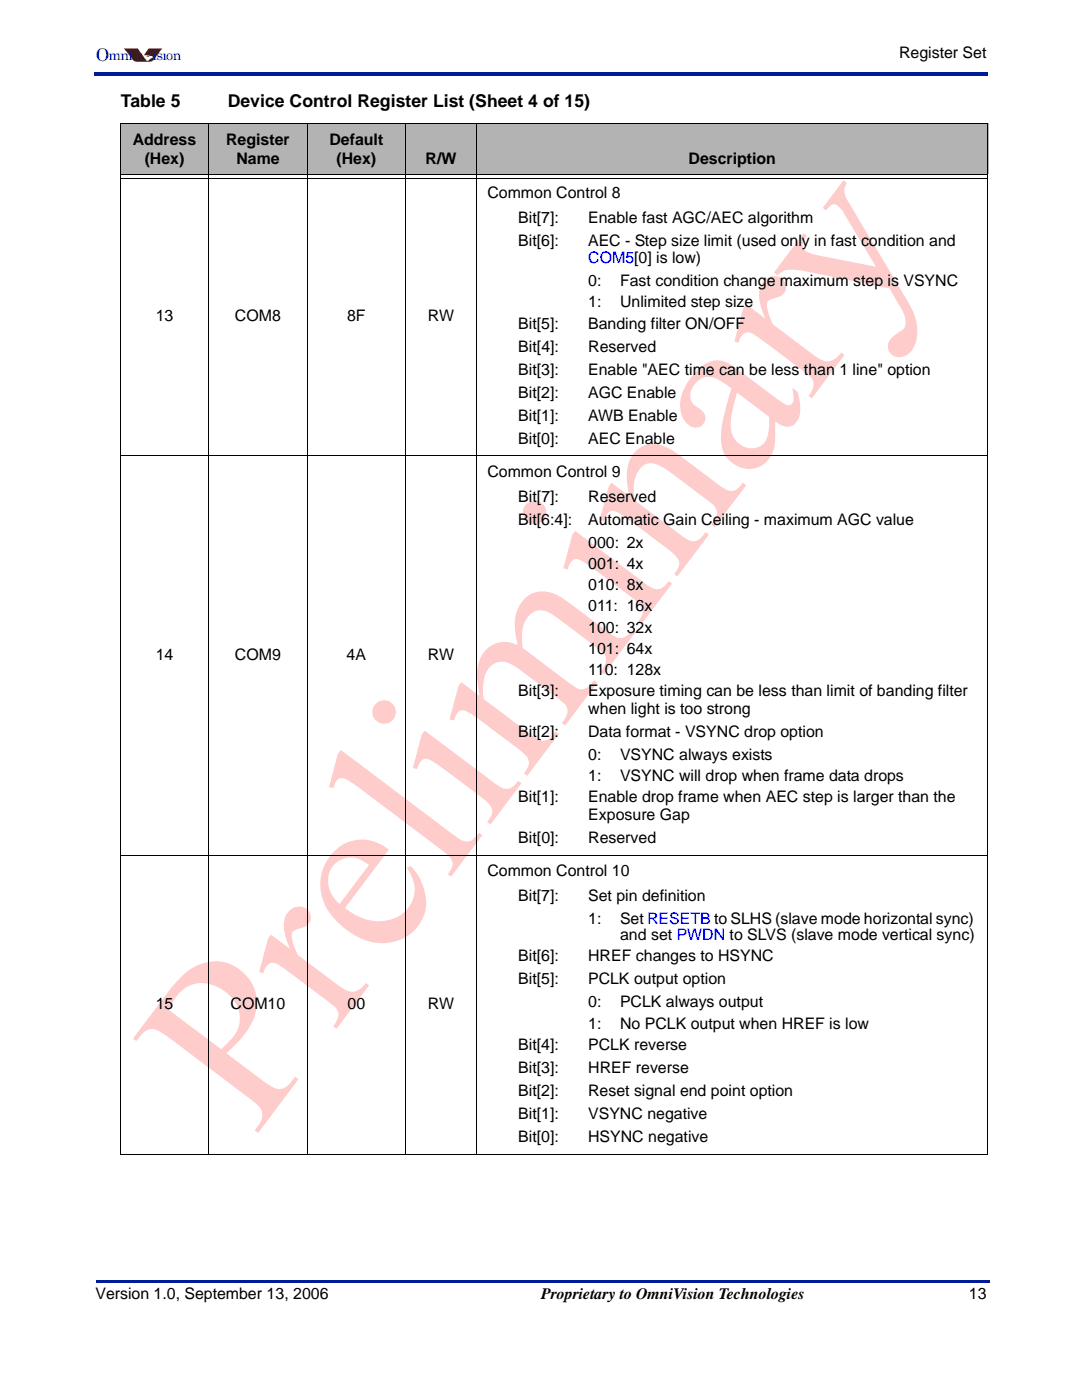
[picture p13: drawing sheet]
<svg xmlns="http://www.w3.org/2000/svg" width="216mm" height="279mm" viewBox="0 0 216 279" stroke-linecap="round" stroke-linejoin="round" font-family="sans-serif">
<defs><g id="words">
<text font-size="3.5" fill="#001a9a" x="19.1" y="12.2">O</text>
<g font-size="3.5">
<text x="24.1" y="21.4">Table 5</text>
<text x="45.4" y="21.4">Device Control Register List (Sheet 4 of 15)</text>
</g>
<g font-size="3.2">
<text x="179.4" y="11.6">Register Set</text>
<text x="26.5" y="28.9">Address</text>
<text x="45.1" y="28.9">Register</text>
<text x="65.7" y="28.9">Default</text>
<text x="28.9" y="32.8">(Hex)</text>
<text x="47.2" y="32.8">Name</text>
<text x="67.2" y="32.8">(Hex)</text>
<text x="84.9" y="32.8">R/W</text>
<text x="137.4" y="32.8">Description</text>
<text x="97.3" y="39.5">Common Control 8</text>
<text x="103.4" y="44.4">Bit[7]:</text>
<text x="117.4" y="44.4">Enable fast AGC/AEC algorithm</text>
<text x="103.4" y="49">Bit[6]:</text>
<text x="117.4" y="49">AEC - Step size limit (used only in fast condition and</text>
<text x="117.4" y="57.1">0:</text>
<text x="123.7" y="57.1">Fast condition change maximum step is VSYNC</text>
<text x="31.1" y="64">13</text>
<text x="46.9" y="64">COM8</text>
<text x="69.3" y="64">8F</text>
<text x="85.4" y="64">RW</text>
<text x="103.4" y="65.6">Bit[5]:</text>
<text x="117.4" y="65.6">Banding filter ON/OFF</text>
<text x="117.4" y="61.4">1:</text>
<text x="123.7" y="61.4">Unlimited step size</text>
<text x="103.4" y="70.2">Bit[4]:</text>
<text x="117.4" y="70.2">Reserved</text>
<text x="103.4" y="74.8">Bit[3]:</text>
<text x="117.4" y="74.8">Enable &quot;AEC time can be less than 1 line&quot; option</text>
<text x="103.4" y="79.4">Bit[2]:</text>
<text x="103.4" y="83.9">Bit[1]:</text>
<text x="117.4" y="83.9">AWB Enable</text>
<text x="117.4" y="79.4">AGC Enable</text>
<text x="103.4" y="88.5">Bit[0]:</text>
<text x="117.4" y="88.5">AEC Enable</text>
<text x="97.3" y="95.2">Common Control 9</text>
<text x="103.4" y="100.2">Bit[7]:</text>
<text x="117.4" y="100.2">Reserved</text>
<text x="103.4" y="104.7">Bit[6:4]:</text>
<text x="117.4" y="104.7">Automatic Gain Ceiling - maximum AGC value</text>
<text x="117.4" y="109.3">000: 2x</text>
<text x="117.4" y="113.6">001: 4x</text>
<text x="117.4" y="117.8">010: 8x</text>
<text x="117.4" y="122">011: 16x</text>
<text x="31.1" y="131.7">14</text>
<text x="46.9" y="131.7">COM9</text>
<text x="69.2" y="131.7">4A</text>
<text x="85.4" y="131.7">RW</text>
<text x="117.4" y="126.3">100: 32x</text>
<text x="117.4" y="130.5">101: 64x</text>
<text x="117.4" y="134.7">110: 128x</text>
<text x="103.4" y="139">Bit[3]:</text>
<text x="117.4" y="139">Exposure timing can be less than limit of banding filter</text>
<text x="117.4" y="142.5">when light is too strong</text>
<text x="103.4" y="147.1">Bit[2]:</text>
<text x="117.4" y="147.1">Data format - VSYNC drop option</text>
<text x="117.4" y="151.7">0:</text>
<text x="117.4" y="155.9">1:</text>
<text x="123.7" y="155.9">VSYNC will drop when frame data drops</text>
<text x="123.7" y="151.7">VSYNC always exists</text>
<text x="103.4" y="160.1">Bit[1]:</text>
<text x="117.4" y="160.1">Enable drop frame when AEC step is larger than the</text>
<text x="117.4" y="163.7">Exposure Gap</text>
<text x="103.4" y="168.2">Bit[0]:</text>
<text x="117.4" y="168.2">Reserved</text>
<text x="97.3" y="174.9">Common Control 10</text>
<text x="103.4" y="179.9">Bit[7]:</text>
<text x="117.4" y="179.9">Set pin definition</text>
<text x="117.4" y="184.4">1:</text>
<text x="123.7" y="184.4">Set RESETB to SLHS (slave mode horizontal sync)</text>
<text x="103.4" y="191.9">Bit[6]:</text>
<text x="117.4" y="191.9">HREF changes to HSYNC</text>
<text x="123.7" y="187.6">and set PWDN to SLVS (slave mode vertical sync)</text>
<text x="103.4" y="196.4">Bit[5]:</text>
<text x="117.3" y="196.4">PCLK output option</text>
<text x="31.1" y="201.4">15</text>
<text x="46" y="201.4">COM10</text>
<text x="69.4" y="201.4">00</text>
<text x="85.4" y="201.4">RW</text>
<text x="117.4" y="201">0:</text>
<text x="123.7" y="201">PCLK always output</text>
<text x="103.4" y="209.5">Bit[4]:</text>
<text x="117.4" y="209.5">PCLK reverse</text>
<text x="117.4" y="205.3">1:</text>
<text x="123.7" y="205.3">No PCLK output when HREF is low</text>
<text x="103.4" y="214.1">Bit[3]:</text>
<text x="117.4" y="214.1">HREF reverse</text>
<text x="103.4" y="218.7">Bit[2]:</text>
<text x="117.4" y="218.7">Reset signal end point option</text>
<text x="103.4" y="223.3">Bit[1]:</text>
<text x="103.4" y="227.9">Bit[0]:</text>
<text x="117.4" y="223.3">VSYNC negative</text>
<text x="117.4" y="227.9">HSYNC negative</text>
<text x="19" y="259.3">Version 1.0, September 13, 2006</text>
<text x="107.9" y="259.3">Proprietary to OmniVision Technologies</text>
<text x="193.3" y="259.3">13</text>
</g>
<text font-size="3.2" fill="#00f" x="117.4" y="52.5">COM5[0] is low)</text>
<g font-size="2.8" fill="#001a9a">
<text x="21.7" y="11.9">mni</text>
<text x="30.4" y="11.9">ision</text>
</g>
</g></defs>
<g fill="#001a9a">
<path d="M18.7 14.5h.3v.7h-.3z"/>
<path d="M19 14.5h178.2v.7h-178.2z"/>
<path d="M19.1 255.4h.3v.5h-.3z"/>
<path d="M19.4 255.4h178.1v.5h-178.1z"/>
</g>
<g fill="#bf0000">
<path d="M24.8 9.7h2.7l1.1 1.6a1.47 1.47 0 0 0 1 .9l.4-.4 .4-.3 .2 .1-.2-.4-1.7-.2 1-1.3h2.6l-1.7 2.3-.4 .3h-3l-.5-.2z" fill-rule="evenodd"/>
<path d="M29.4 11.1l.4 .2h-.3l-.2-.1z" fill-rule="evenodd"/>
</g>
<g fill="#bf0000">
<path d="M24.7 9.7l1.8 2.2 .7 .4h2.7l.5-.1 1.9-2.5h-2.6l-1 1.3 1.7 .1 .2 .5-.2-.1-.4 .3-.4 .5-.4-.2-1.7-2.4h-2.7h2.7l1.4 2 .7 .6a.9 .9 0 0 1 1-.7l-.2-.5-.6 .1-.2-.2h-.9l1-1.3h2.6l-1.7 2.3-.4 .3h-3l-.5-.2-.3-.4 .1 .2z"/>
<path d="M29.4 11.1l.4 .1v.1h-.3l-.2-.1 .3 .1 .2-.1-.4-.1-.1 .1z"/>
</g>
<path d="M32.4 9.8h1v.7h-1z" fill="#fff"/>
<g fill="#bf0000">
<path d="M30.5 9.8h.8v.7h-.8z"/>
<path d="M25.7 9.8h.8v.7h-.8z"/>
</g>
<g fill="#fcc">
<path d="M57.6 181.9a2.44 2.44 0 0 1 2.8-.9 2.44 2.44 0 0 1 1.6 2.6 2.66 2.66 0 0 1-2.4 1.7 1.4 1.4 0 0 0-1.4 1.7 11 11 0 0 0 1.2 3.6l8.1 6a3.6 3.6 0 0 0 4 1l.7-.5 .8-.9 .7 .5-6.5 8.6-.7-.5a2.78 2.78 0 0 0 .5-3.7l-9.5-7.2a6.8 6.8 0 0 0-3.2-1.8 2.27 2.27 0 0 0-1.8 2.2l-.8-.3 1.8-6.7 .6-.8 3.8 2.9a8.4 8.4 0 0 1-.9-6.6z"/>
<path d="M68 149.7l22.8 17.1a3.2 3.2 0 0 0 3.2 1l.5-.4 1.1-1.2 .6 .5-6.2 8.3-.7-.5 .3-.3a2.32 2.32 0 0 0-.5-3.8l-17.6-13.3a7.9 7.9 0 0 0-3.3-1.8 1.75 1.75 0 0 0-1.5 1.5l-.2 .5-.8-.2 1.7-6.6z"/>
<path d="M104.6 119.5a5.8 5.8 0 0 1 7.6-.2l9.2 6.9a3.1 3.1 0 0 0 3.2 .9l.7-.4 .8-.9 .6 .4-6.2 8.4-.7-.5a2.99 2.99 0 0 0 .9-3.4l-1-1-8.2-6.2a5.2 5.2 0 0 0-4.5-1.6 5.4 5.4 0 0 0-2.8 5.8l.1 1.6 .2 .2 9.2 6.9a3.8 3.8 0 0 0 2.5 1.2 3.9 3.9 0 0 0 2.4-1.9l.6 .5-6.4 8.6-.7-.5a3.4 3.4 0 0 0 1.1-2.9 5.1 5.1 0 0 0-2.2-2.3l-7.2-5.4a5.2 5.2 0 0 0-4.7-1.5 4.3 4.3 0 0 0-2.6 4.1l-.1 1.5 .2 1.8 9.4 7a3.2 3.2 0 0 0 3.2 1l.9-.7 .7-.9 .7 .5-6.3 8.3-.7-.5 .3-.2a2.41 2.41 0 0 0-.5-3.9l-8.7-6.6a8.4 8.4 0 0 0-3.3-1.8 1.88 1.88 0 0 0-1.6 1.6l-.1 .4-.9-.2 1.8-6.7 .6-.8 3.6 2.8-.3-2.1a7.7 7.7 0 0 1 2.1-7.5 5.3 5.3 0 0 1 5.8-.6 12.3 12.3 0 0 1-.2-6.7l.8-1.5z"/>
<path d="M126.8 90.1a5.1 5.1 0 0 1 6.2-.8l1.9 1 8.6 6.5a3.3 3.3 0 0 0 3.2 1l.7-.5 .8-.9 .7 .4-6.3 8.4-.7-.5a3.1 3.1 0 0 0 1-3 5.6 5.6 0 0 0-2.1-2.1l-6.9-5.2a6.6 6.6 0 0 0-4.5-1.9 3.7 3.7 0 0 0-2.7 3.1 9.2 9.2 0 0 0 0 4.3l9.3 7a3.1 3.1 0 0 0 3.2 .9l.9-.7 .7-.9 .7 .5-6.3 8.3-.7-.5a2.45 2.45 0 0 0 .7-3.1l-1.5-1.5-7.4-5.5a10.9 10.9 0 0 0-3.8-2.4 1.71 1.71 0 0 0-1.8 1.6l-.2 .4-.8-.2 1.7-6.6 .6-.8 3.6 2.6a10.7 10.7 0 0 1 .4-7.9z"/>
<path d="M152.4 56.1a2.44 2.44 0 0 1 2.8-.9 2.44 2.44 0 0 1 1.6 2.6 2.66 2.66 0 0 1-2.3 1.7 1.4 1.4 0 0 0-1.4 1.7 11 11 0 0 0 1.1 3.5l8.1 6.1a3.6 3.6 0 0 0 4.1 1l.6-.5 .8-.9 .7 .4-6.5 8.7-.7-.5a2.78 2.78 0 0 0 .5-3.7l-9.5-7.2a6.8 6.8 0 0 0-3.1-1.8 2.27 2.27 0 0 0-1.9 2.2l-.8-.4 1.8-6.6 .6-.8 3.8 2.9a8.4 8.4 0 0 1-.9-6.6z"/>
<path d="M168.3 36l.7 .5a3.6 3.6 0 0 0 .5 4.1l11.8 19.9a9.1 9.1 0 0 1 .9 9 2.8 2.8 0 0 1-4.8 .7 2.7 2.7 0 0 1 1.4-3.5l1-.6a1.88 1.88 0 0 0 .9-2.4l-.5-1.4-2.7-4.7-17.8-3.6a6.2 6.2 0 0 0-3.7 .3l-.9 .6-.7-.5 5.9-7.9 .7 .6-.3 .4a1.77 1.77 0 0 0-.5 1.8 1.77 1.77 0 0 0 1.5 1.2l13.1 2.7-6.5-10.8-.9-1.1a1.33 1.33 0 0 0-2.3 .3l-.3 .4-.6-.5z"/>
<path d="M35.9 195.3a8.8 8.8 0 0 1 11.9-1.8 8.4 8.4 0 0 1 1.7 11.9l-.3 .5a22.8 22.8 0 0 1-4.1 4.3l7.3 5.5a5.5 5.5 0 0 0 3.7 1.6l1.2-.6 1.6-1.8 .7 .5-8.1 10.7-.7-.5 .7-1a2.83 2.83 0 0 0-.4-4.3l-17.5-13.3a6.5 6.5 0 0 0-3.3-1.7 3.2 3.2 0 0 0-2.4 1.6l-.7 .9-.7-.5 7.5-10zM35.8 198.2l-1.2 1.5-.9 1.9 10.4 7.8a10.1 10.1 0 0 0 3.6-4.8 7 7 0 0 0-4.4-7.7 6.2 6.2 0 0 0-7.5 1.3z"/>
<path d="M66.4 170.2a8 8 0 0 1 11.2-.6l-8.8 11.6a9.6 9.6 0 0 0 11.1 1.5 6.2 6.2 0 0 0 1.7-8.9l-.4-.7 .8-.3a9.9 9.9 0 0 1 2.6 9.8 9.1 9.1 0 0 1-12.4 4.7 14.2 14.2 0 0 1-8-8.5 9.3 9.3 0 0 1 2.2-8.6zM66.8 172.4a5.3 5.3 0 0 0 .5 7.6l.5 .4 5.8-7.8a5.5 5.5 0 0 0-4.9-1.3l-.9 .4z"/>
<path d="M74.3 142.1a2.35 2.35 0 0 1 4.7 0 2.35 2.35 0 0 1-4.7 0zM84.8 145.8l13.5 10.2a4.7 4.7 0 0 0 3 1.4 2.99 2.99 0 0 0 2.1-1.6l.7 .5-6.2 8.2-.7-.5 .2-.3a2.35 2.35 0 0 0-.4-3.8l-8.8-6.7a8.5 8.5 0 0 0-3.3-1.8 2.01 2.01 0 0 0-1.5 1.7l-.2 .4-.8-.3 1.7-6.6z"/>
<path d="M104.3 102.3a2.35 2.35 0 0 1 4.7 0 2.35 2.35 0 0 1-4.7 0zM114.8 106l13.6 10.2a4.7 4.7 0 0 0 2.9 1.4 2.99 2.99 0 0 0 2.1-1.6l.7 .5-6.2 8.2-.6-.5 .2-.3a2.35 2.35 0 0 0-.5-3.9l-8.7-6.6a8.5 8.5 0 0 0-3.3-1.8 2.01 2.01 0 0 0-1.6 1.6l-.1 .4-.9-.2 1.8-6.6z"/>
<path d="M139.1 73.9a5.3 5.3 0 0 1 5.2-1.8 12.6 12.6 0 0 1 3.5 2.1l7.7 5.7a2.92 2.92 0 0 0 2.2 .9 1.44 1.44 0 0 0 .6-1.8l-.2-1.6 1.1 .8a6.8 6.8 0 0 1-.3 6 2.53 2.53 0 0 1-3.8 .2l-.4-.3v3a6.1 6.1 0 0 1-3.7 6.2 5.8 5.8 0 0 1-7.2-6.2 41.6 41.6 0 0 1 2.1-9.6 8.8 8.8 0 0 0-4.7-2.3 3.7 3.7 0 0 0-3 5.2l1.6 1.3a1.96 1.96 0 0 1 .5 2.9 1.96 1.96 0 0 1-2.9 .2 5.8 5.8 0 0 1-.9-7.2l1.3-2.2zM147.1 78.4l-1.1 4.4a6.2 6.2 0 0 0 1 5.4 3.6 3.6 0 0 0 5.8-.3l.4-1 .2-1.3 .1-2.4z"/>
</g>
<g fill="#b3b3b3">
<path d="M24.1 24.7h17.5v10h-17.5z"/>
<path d="M41.6 24.7h19.9v10h-19.9z"/>
<path d="M61.4 24.7h19.5v10h-19.5z"/>
<path d="M80.9 24.7h14.3v10h-14.3z"/>
<path d="M95.1 24.7h102.1v10h-102.1z"/>
</g>
<path d="M24 24.7h173.2M24.1 24.8v205.4M24.2 34.8h172.8M24.2 35.7h172.8M41.6 24.6v205.8M61.4 24.6v205.8M80.9 24.6v205.8M95.1 24.6v205.8M197.1 24.8v205.4M24 91h173.2M24 170.7h173.2M24 230.3h173.2" fill="none" stroke="#000" stroke-width=".2"/>
<use href="#words"/>
</svg>
